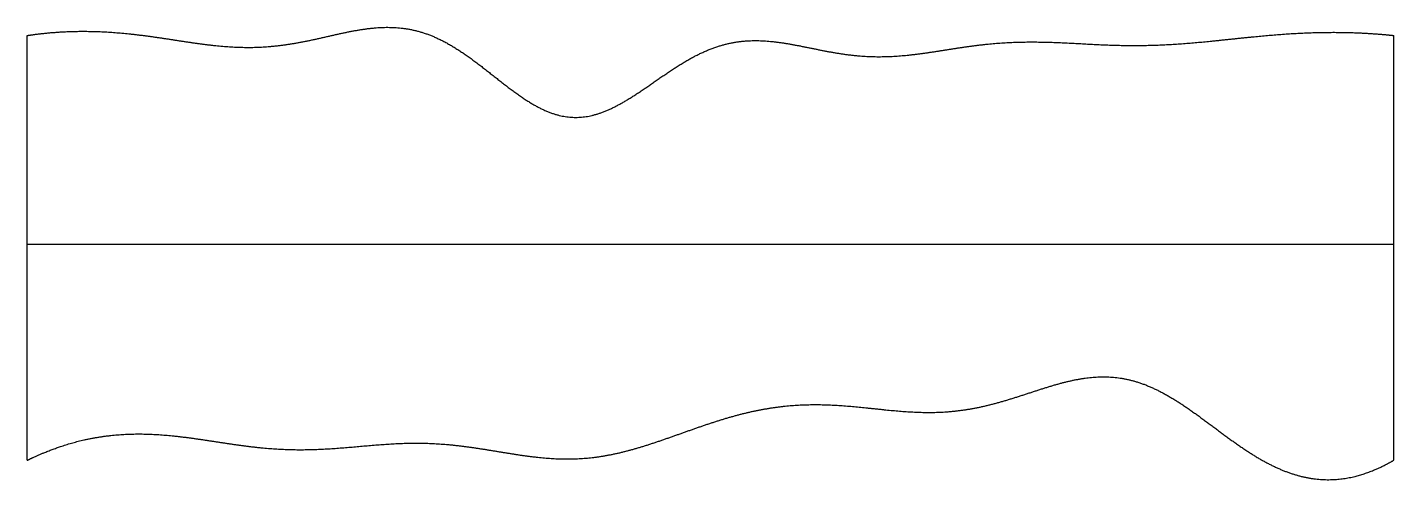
# Model space of a CAD drawing. Header units: millimetres. Extents: x 0 to 10, y -0.2 to 3.1.
import ezdxf

# ---------------------------------------------------------------- set-up
doc = ezdxf.new("R2010")
doc.units = ezdxf.units.MM
doc.layers.get('0').update_dxf_attribs({"linetype": 'CONTINUOUS'})

msp = doc.modelspace()

# ---------------------------------------------------------------- linework, layer by layer
for points in [[(0, 3.055), (0.041, 3.061), (0.122, 3.072), (0.244, 3.083), (0.406, 3.089), (0.608, 3.082), (0.81, 3.062), (1.011, 3.033), (1.212, 3), (1.413, 2.974), (1.615, 2.962), (1.818, 2.973), (2.022, 3.006), (2.227, 3.055), (2.431, 3.102), (2.634, 3.125), (2.835, 3.106), (3.033, 3.032), (3.228, 2.907), (3.419, 2.753), (3.608, 2.602), (3.796, 2.487), (3.983, 2.437), (4.172, 2.464), (4.362, 2.557), (4.555, 2.69), (4.749, 2.83), (4.947, 2.945), (5.146, 3.012), (5.348, 3.027), (5.551, 3.002), (5.754, 2.958), (5.957, 2.916), (6.16, 2.895), (6.362, 2.899), (6.564, 2.923), (6.766, 2.957), (6.967, 2.988), (7.169, 3.006), (7.371, 3.01), (7.574, 3.003), (7.776, 2.991), (7.979, 2.981), (8.181, 2.98), (8.383, 2.988), (8.585, 3.005), (8.787, 3.026), (8.989, 3.048), (9.191, 3.066), (9.393, 3.077), (9.595, 3.08), (9.757, 3.075), (9.878, 3.067), (9.959, 3.059), (10, 3.055)], [(0, -0.055), (0, 0.069), (0, 0.318), (0, 0.691), (0, 1.189), (0, 1.811), (0, 2.309), (0, 2.682), (0, 2.931), (0, 3.055)], [(10, -0.055), (10, 0.069), (10, 0.318), (10, 0.691), (10, 1.189), (10, 1.811), (10, 2.309), (10, 2.682), (10, 2.931), (10, 3.055)], [(0, 1.527), (0.4, 1.527), (1.2, 1.527), (2.4, 1.527), (4, 1.527), (6, 1.527), (7.6, 1.527), (8.8, 1.527), (9.6, 1.527), (10, 1.527)], [(0, -0.055), (0.04, -0.035), (0.12, 0.001), (0.24, 0.049), (0.4, 0.097), (0.601, 0.131), (0.802, 0.143), (1.003, 0.133), (1.204, 0.109), (1.406, 0.077), (1.607, 0.046), (1.809, 0.025), (2.011, 0.019), (2.212, 0.027), (2.414, 0.045), (2.616, 0.064), (2.818, 0.074), (3.02, 0.069), (3.223, 0.046), (3.425, 0.013), (3.626, -0.022), (3.827, -0.046), (4.028, -0.05), (4.227, -0.028), (4.426, 0.019), (4.625, 0.084), (4.824, 0.156), (5.024, 0.227), (5.224, 0.287), (5.425, 0.33), (5.627, 0.353), (5.829, 0.356), (6.031, 0.342), (6.232, 0.319), (6.434, 0.298), (6.636, 0.29), (6.838, 0.305), (7.041, 0.345), (7.244, 0.407), (7.447, 0.477), (7.648, 0.537), (7.846, 0.566), (8.041, 0.552), (8.233, 0.487), (8.423, 0.379), (8.611, 0.243), (8.8, 0.098), (8.99, -0.035), (9.183, -0.137), (9.38, -0.197), (9.582, -0.208), (9.747, -0.174), (9.873, -0.124), (9.957, -0.08), (10, -0.055)]]:
    msp.add_open_spline(points, degree=5)

doc.saveas('drawing.dxf')
